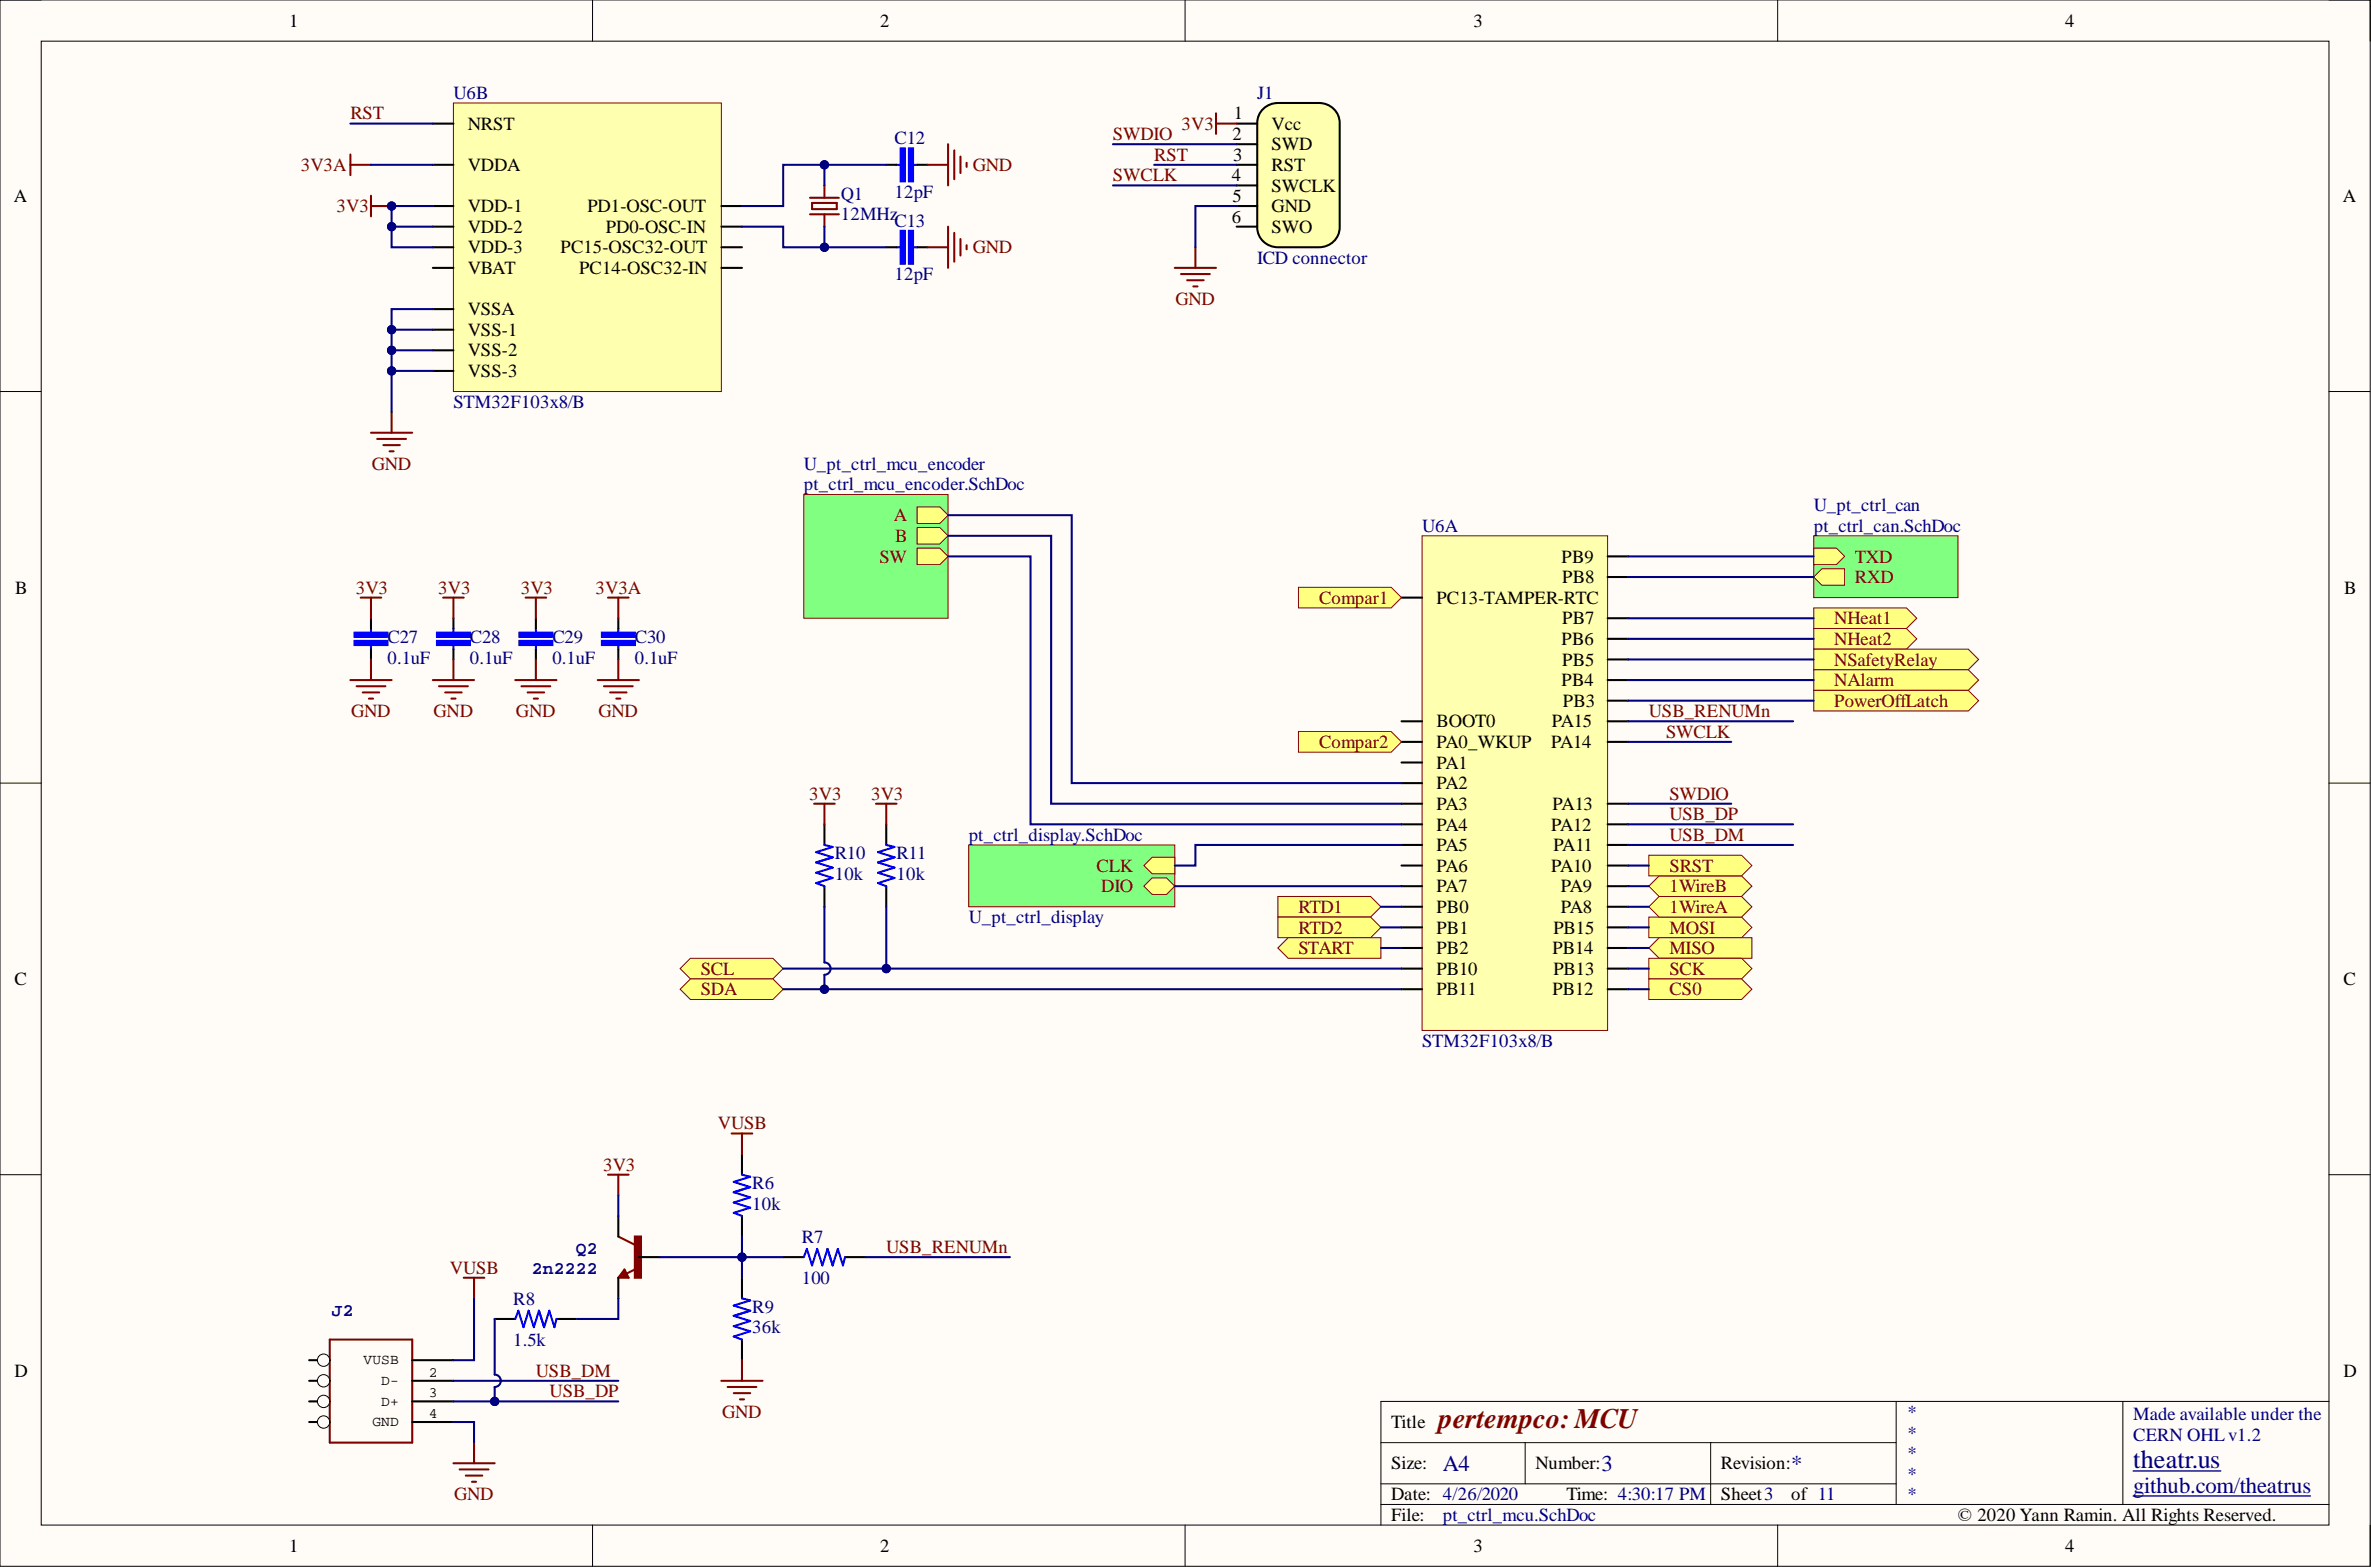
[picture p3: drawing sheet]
<svg xmlns="http://www.w3.org/2000/svg" width="292mm" height="193mm" viewBox="0 0 292 193" stroke-linecap="round" stroke-linejoin="round" font-family="sans-serif">
<defs><g id="words">
<text font-size="3.5" fill="#800000" x="177.2" y="175.9">pertempco: MCU</text>
<text font-size="3.2" fill="#000080" x="262.8" y="180.8">theatr.us</text>
<g font-size="2.8" fill="#000080">
<text x="177.7" y="181.1">A4</text>
<text x="197.3" y="181.1">3</text>
<text x="220.7" y="181.1">*</text>
<text x="262.8" y="183.9">github.com/theatrus</text>
</g>
<g font-size="2.3">
<text x="35.6" y="3.3">1</text>
<text x="108.4" y="3.3">2</text>
<text x="181.5" y="3.3">3</text>
<text x="254.4" y="3.3">4</text>
<text x="57.6" y="16">NRST</text>
<text x="151.8" y="17.3">2</text>
<text x="152" y="14.7">1</text>
<text x="156.7" y="16">Vcc</text>
<text x="57.6" y="21.1">VDDA</text>
<text x="151.8" y="22.3">4</text>
<text x="151.9" y="19.8">3</text>
<text x="156.7" y="18.5">SWD</text>
<text x="156.7" y="21.1">RST</text>
<text x="156.7" y="23.6">SWCLK</text>
<text x="1.7" y="24.9">A</text>
<text x="57.6" y="26.1">VDD-1</text>
<text x="57.6" y="28.7">VDD-2</text>
<text x="72.4" y="26.1">PD1-OSC-OUT</text>
<text x="74.7" y="28.7">PD0-OSC-IN</text>
<text x="151.8" y="27.4">6</text>
<text x="151.8" y="24.9">5</text>
<text x="156.7" y="26.1">GND</text>
<text x="156.7" y="28.7">SWO</text>
<text x="288.6" y="24.9">A</text>
<text x="57.6" y="31.2">VDD-3</text>
<text x="57.6" y="33.7">VBAT</text>
<text x="69.1" y="31.2">PC15-OSC32-OUT</text>
<text x="71.3" y="33.7">PC14-OSC32-IN</text>
<text x="57.6" y="41.4">VSS-1</text>
<text x="57.6" y="38.8">VSSA</text>
<text x="57.6" y="46.4">VSS-3</text>
<text x="57.6" y="43.9">VSS-2</text>
<text x="192.4" y="69.3">PB9</text>
<text x="192.5" y="71.8">PB8</text>
<text x="1.9" y="73.1">B</text>
<text x="177" y="74.4">PC13-TAMPER-RTC</text>
<text x="192.5" y="76.9">PB7</text>
<text x="288.8" y="73.1">B</text>
<text x="192.4" y="79.4">PB6</text>
<text x="192.5" y="82">PB5</text>
<text x="177" y="89.6">BOOT0</text>
<text x="191.2" y="89.6">PA15</text>
<text x="192.4" y="84.5">PB4</text>
<text x="192.6" y="87">PB3</text>
<text x="177" y="92.1">PA0_WKUP</text>
<text x="177" y="94.7">PA1</text>
<text x="191.1" y="92.1">PA14</text>
<text x="177" y="97.2">PA2</text>
<text x="177" y="99.7">PA3</text>
<text x="191.3" y="99.7">PA13</text>
<text x="177" y="102.3">PA4</text>
<text x="177" y="104.8">PA5</text>
<text x="177" y="107.4">PA6</text>
<text x="191.1" y="107.4">PA10</text>
<text x="191.1" y="102.3">PA12</text>
<text x="191.4" y="104.8">PA11</text>
<text x="177" y="109.9">PA7</text>
<text x="177" y="112.4">PB0</text>
<text x="192.3" y="112.4">PA8</text>
<text x="192.3" y="109.9">PA9</text>
<text x="177" y="115">PB1</text>
<text x="177" y="117.5">PB2</text>
<text x="191.3" y="117.5">PB14</text>
<text x="191.4" y="115">PB15</text>
<text x="1.8" y="121.3">C</text>
<text x="177" y="120">PB10</text>
<text x="177" y="122.6">PB11</text>
<text x="191.3" y="122.6">PB12</text>
<text x="191.4" y="120">PB13</text>
<text x="288.7" y="121.3">C</text>
<text x="1.8" y="169.5">D</text>
<text x="288.7" y="169.5">D</text>
<text x="171.4" y="175.9">Title</text>
<text x="171.4" y="181">Size:</text>
<text x="171.4" y="184.8">Date: 4/26/2020</text>
<text x="189.2" y="181">Number:</text>
<text x="193" y="184.8">Time: 4:30:17 PM</text>
<text x="212" y="181">Revision:</text>
<text x="212" y="184.8">Sheet3</text>
<text x="220.7" y="184.8">of 11</text>
<text x="35.6" y="191.1">1</text>
<text x="108.4" y="191.1">2</text>
<text x="171.4" y="187.3">File:</text>
<text x="181.5" y="191.1">3</text>
<text x="241.2" y="187.3">© 2020 Yann Ramin. All Rights Reserved.</text>
<text x="254.4" y="191.1">4</text>
</g>
<g font-size="2.3" fill="#800000">
<text x="43.2" y="14.7">RST</text>
<text x="137.1" y="17.3">SWDIO</text>
<text x="145.6" y="16">3V3</text>
<text x="37.1" y="21.1">3V3A</text>
<text x="119.8" y="21.1">GND</text>
<text x="137.1" y="22.3">SWCLK</text>
<text x="142.2" y="19.8">RST</text>
<text x="41.5" y="26.1">3V3</text>
<text x="119.8" y="31.2">GND</text>
<text x="144.8" y="37.6">GND</text>
<text x="45.8" y="57.9">GND</text>
<text x="110.1" y="64.2">A</text>
<text x="108.3" y="69.3">SW</text>
<text x="110.3" y="66.7">B</text>
<text x="228.5" y="69.3">TXD</text>
<text x="228.5" y="71.8">RXD</text>
<text x="43.8" y="73.1">3V3</text>
<text x="54" y="73.1">3V3</text>
<text x="64.2" y="73.1">3V3</text>
<text x="73.4" y="73.1">3V3A</text>
<text x="162.5" y="74.4">Compar1</text>
<text x="226" y="76.9">NHeat1</text>
<text x="226" y="79.4">NHeat2</text>
<text x="226" y="82">NSafetyRelay</text>
<text x="43.3" y="88.3">GND</text>
<text x="53.4" y="88.3">GND</text>
<text x="63.6" y="88.3">GND</text>
<text x="73.7" y="88.3">GND</text>
<text x="203.1" y="88.3">USB_RENUMn</text>
<text x="226" y="84.5">NAlarm</text>
<text x="226" y="87">PowerOffLatch</text>
<text x="162.5" y="92.1">Compar2</text>
<text x="205.2" y="90.9">SWCLK</text>
<text x="99.7" y="98.5">3V3</text>
<text x="107.3" y="98.5">3V3</text>
<text x="205.7" y="98.5">SWDIO</text>
<text x="205.7" y="101">USB_DP</text>
<text x="135.1" y="107.4">CLK</text>
<text x="205.7" y="103.5">USB_DM</text>
<text x="205.7" y="107.4">SRST</text>
<text x="135.7" y="109.9">DIO</text>
<text x="160" y="112.4">RTD1</text>
<text x="205.7" y="112.4">1WireA</text>
<text x="205.7" y="109.9">1WireB</text>
<text x="160" y="115">RTD2</text>
<text x="160" y="117.5">START</text>
<text x="205.7" y="115">MOSI</text>
<text x="205.7" y="117.5">MISO</text>
<text x="86.3" y="120">SCL</text>
<text x="86.3" y="122.6">SDA</text>
<text x="205.7" y="120">SCK</text>
<text x="205.7" y="122.6">CS0</text>
<text x="88.4" y="139.1">VUSB</text>
<text x="74.3" y="144.2">3V3</text>
<text x="109.2" y="154.3">USB_RENUMn</text>
<text x="55.4" y="156.8">VUSB</text>
<text x="66" y="169.5">USB_DM</text>
<text x="67.7" y="172.1">USB_DP</text>
<text x="89" y="174.6">GND</text>
<text x="55.9" y="184.8">GND</text>
</g>
<g font-size="2.3" fill="#000080">
<text x="55.9" y="12.2">U6B</text>
<text x="110.2" y="17.8">C12</text>
<text x="154.9" y="12.2">J1</text>
<text x="103.6" y="24.6">Q1</text>
<text x="103.6" y="27.1">12MHz</text>
<text x="110.2" y="24.4">12pF</text>
<text x="110.2" y="27.9">C13</text>
<text x="110.2" y="34.5">12pF</text>
<text x="154.9" y="32.5">ICD connector</text>
<text x="55.9" y="50.2">STM32F103x8/B</text>
<text x="99" y="57.9">U_pt_ctrl_mcu_encoder</text>
<text x="99" y="60.4">pt_ctrl_mcu_encoder.SchDoc</text>
<text x="175.2" y="65.5">U6A</text>
<text x="223.4" y="62.9">U_pt_ctrl_can</text>
<text x="223.4" y="65.5">pt_ctrl_can.SchDoc</text>
<text x="47.7" y="79.2">C27</text>
<text x="47.7" y="81.7">0.1uF</text>
<text x="57.9" y="79.2">C28</text>
<text x="57.9" y="81.7">0.1uF</text>
<text x="68" y="79.2">C29</text>
<text x="68" y="81.7">0.1uF</text>
<text x="78.2" y="79.2">C30</text>
<text x="78.2" y="81.7">0.1uF</text>
<text x="102.8" y="105.8">R10</text>
<text x="110.5" y="105.8">R11</text>
<text x="119.3" y="103.5">pt_ctrl_display.SchDoc</text>
<text x="102.8" y="108.4">10k</text>
<text x="110.5" y="108.4">10k</text>
<text x="119.3" y="113.7">U_pt_ctrl_display</text>
<text x="175.2" y="128.9">STM32F103x8/B</text>
<text x="92.7" y="146.4">R6</text>
<text x="92.7" y="149">10k</text>
<text x="98.8" y="153">R7</text>
<text x="63.2" y="160.6">R8</text>
<text x="92.7" y="161.7">R9</text>
<text x="98.8" y="158.1">100</text>
<text x="63.2" y="165.7">1.5k</text>
<text x="92.7" y="164.2">36k</text>
<text x="234.9" y="174.6">*</text>
<text x="234.9" y="177.1">*</text>
<text x="234.9" y="179.7">*</text>
<text x="262.8" y="177.4">CERN OHL v1.2</text>
<text x="262.8" y="174.9">Made available under the</text>
<text x="234.9" y="182.2">*</text>
<text x="234.9" y="184.8">*</text>
<text x="177.7" y="187.3">pt_ctrl_mcu.SchDoc</text>
</g>
<g font-size="2.2" fill="#000080">
<text x="70.9" y="154.4">Q2</text>
<text x="65.5" y="156.9">2n2222</text>
<text x="40.9" y="162">J2</text>
</g>
<g font-size="1.8">
<text x="44.8" y="168">VUSB</text>
<text x="47" y="170.5">D-</text>
<text x="47" y="173.1">D+</text>
<text x="52.8" y="169.5">2</text>
<text x="52.8" y="172.1">3</text>
<text x="45.9" y="175.6">GND</text>
<text x="52.8" y="174.6">4</text>
</g>
</g></defs>
<path d="M0 0h292v192.9h-292z" fill-rule="evenodd" fill="#fffcf8"/>
<path d="M0 0h292v192.9h-292z" fill="none" stroke="#000" stroke-width=".12"/>
<path d="M5.1 5.1h281.8v182.7h-281.8z" fill-rule="evenodd" fill="#fffcf8"/>
<g fill="none" stroke="#000" stroke-width=".12">
<path d="M0 0h5.1M73 0v5.1M146 0v5.1M219 0v5.1M286.9 0h5.1v5.1M5.1 5.1h281.8v182.7h-281.8zM0 48.2h5.1M286.9 48.2h5.1M0 96.4h5.1M286.9 96.4h5.1M0 144.7h5.1M286.9 144.7h5.1"/>
<path d="M170.1 177.7h63.5M187.9 177.7v5M210.7 177.7v7.6M233.6 172.6v12.7M261.5 172.6v12.7M286.9 172.6h-116.8v15.2M73 187.8v5.1M146 187.8v5.1M170.1 185.3h116.8M170.1 182.7h63.5M219 187.8v5.1M292 187.8v5.1"/>
</g>
<path d="M262.8 184.2h21.8M262.8 181.1h10.8" fill="none" stroke="#000080" stroke-width=".17"/>
<path d="M175.2 66h22.9v60.9h-22.9z" fill-rule="evenodd" fill="#ffffb0"/>
<path d="M175.2 66h22.9v60.9h-22.9z" fill="none" stroke="#800000" stroke-width=".12"/>
<g fill="none" stroke="#000" stroke-width=".25">
<path d="M172.7 73.6h2.5M198.1 78.7h2.5M198.1 76.1h2.5M198.1 71.1h2.5M198.1 68.5h2.5M172.7 91.4h2.5M172.7 93.9h2.5M172.7 96.4h2.5M172.7 99h2.5M172.7 88.8h2.5M198.1 91.4h2.5M198.1 99h2.5"/>
<path d="M198.1 88.8h2.5M198.1 86.3h2.5M198.1 83.7h2.5M198.1 81.2h2.5M172.7 101.5h2.5M172.7 104.1h2.5M172.7 106.6h2.5M172.7 109.1h2.5M172.7 111.7h2.5M172.7 114.2h2.5M172.7 116.7h2.5M172.7 119.3h2.5"/>
<path d="M198.1 101.5h2.5M198.1 104.1h2.5M198.1 106.6h2.5M198.1 109.1h2.5M198.1 111.7h2.5M198.1 114.2h2.5M198.1 116.7h2.5M198.1 119.3h2.5M172.7 121.8h2.5M198.1 121.8h2.5"/>
</g>
<path d="M55.9 12.7h33v35.5h-33z" fill-rule="evenodd" fill="#ffffb0"/>
<path d="M55.9 12.7h33v35.5h-33z" fill="none" stroke="#800000" stroke-width=".12"/>
<g fill="none" stroke="#000" stroke-width=".25">
<path d="M53.3 15.2h2.6M53.3 30.4h2.6M53.3 25.4h2.6M53.3 27.9h2.6M53.3 38.1h2.6M53.3 20.3h2.6M53.3 33h2.6M88.9 30.4h2.5M88.9 25.4h2.5M88.9 27.9h2.5M88.9 33h2.5M53.3 45.7h2.6"/>
<path d="M53.3 40.6h2.6M53.3 43.1h2.6"/>
</g>
<path d="M43.2 19v2.6M43.2 20.3h2.5M45.7 24.1v2.5M45.7 25.4h2.5M45.7 53.3h5.1M46.5 54.1h3.5M47.2 54.8h2.1M48 55.6h.5M48.2 50.8v2.5" fill="none" stroke="#800000" stroke-width=".25"/>
<circle cx="48.2" cy="25.4" r=".51" fill="#000080"/>
<circle cx="48.2" cy="25.4" r=".51" fill="none" stroke="#000080" stroke-width=".12"/>
<path d="M99.8 24.4h3.5M99.8 26.4h3.5M100 25h3.1v.8h-3.1zM101.6 22.8v1.6M101.6 26.4v1.5" fill="none" stroke="#800000" stroke-width=".25"/>
<path d="M110.5 20.3h.5M112.5 20.3h.5" fill="none" stroke="#00f" stroke-width=".25"/>
<path d="M112 18.3h.5v4h-.5z" fill-rule="evenodd" fill="#00f"/>
<path d="M112 18.3h.5v4h-.5z" fill="none" stroke="#00f" stroke-width=".25"/>
<path d="M111 18.3h.5v4h-.5z" fill-rule="evenodd" fill="#00f"/>
<path d="M111 18.3h.5v4h-.5zM110.5 30.4h.5M112.5 30.4h.5" fill="none" stroke="#00f" stroke-width=".25"/>
<path d="M109.2 20.3h1.3M113 20.3h1.3" fill="none" stroke="#000" stroke-width=".25"/>
<path d="M112 28.4h.5v4.1h-.5z" fill-rule="evenodd" fill="#00f"/>
<path d="M112 28.4h.5v4.1h-.5z" fill="none" stroke="#00f" stroke-width=".25"/>
<path d="M111 28.4h.5v4.1h-.5z" fill-rule="evenodd" fill="#00f"/>
<path d="M111 28.4h.5v4.1h-.5z" fill="none" stroke="#00f" stroke-width=".25"/>
<path d="M109.2 30.4h1.3M113 30.4h1.3" fill="none" stroke="#000" stroke-width=".25"/>
<path d="M116.8 17.8v5M117.6 18.5v3.6M118.3 19.3v2M114.3 20.3h2.5M114.3 30.4h2.5M116.8 27.9v5.1M117.6 28.7v3.5M118.3 29.4v2.1M119.1 20v.6M119.1 30.2v.5" fill="none" stroke="#800000" stroke-width=".25"/>
<path d="M119.3 104.1h25.4v7.6h-25.4z" fill-rule="evenodd" fill="#80ff80"/>
<path d="M119.3 104.1h25.4v7.6h-25.4z" fill="none" stroke="#800000" stroke-width=".12"/>
<path d="M140.9 109.1l1-1h1.8l1 1-1 1h-1.8z" fill-rule="evenodd" fill="#ffff80"/>
<path d="M140.9 109.1l1-1h1.8l1 1-1 1h-1.8z" fill="none" stroke="#800000" stroke-width=".12"/>
<path d="M140.9 106.6l1-1h2.8v2h-2.8z" fill-rule="evenodd" fill="#ffff80"/>
<path d="M140.9 106.6l1-1h2.8v2h-2.8z" fill="none" stroke="#800000" stroke-width=".12"/>
<path d="M155.4 13.6a2.59 2.59 0 0 1 2-.9h5.1a2.5 2.5 0 0 1 2.5 2.4v12.9a2.48 2.48 0 0 1-2.5 2.4h-5.1a2.51 2.51 0 0 1-2.5-2.4v-12.9l.1-.5 .1-.5z" fill="#ffffb0"/>
<path d="M152.3 15.2h2.6M152.3 17.8h2.6M155.4 13.6a2.59 2.59 0 0 1 2-.9h5.1a2.5 2.5 0 0 1 2.5 2.4v12.9a2.48 2.48 0 0 1-2.5 2.4h-5.1a2.51 2.51 0 0 1-2.5-2.4v-12.9l.1-.5 .1-.5zM152.3 20.3h2.6M152.3 22.8h2.6M152.3 25.4h2.6M152.3 27.9h2.6" fill="none" stroke="#000" stroke-width=".25"/>
<path d="M149.8 14v2.5M149.8 15.2h2.5M144.7 33h5.1M145.5 33.7h3.5M146.3 34.5h2M147 35.3h.5M147.3 30.4v2.6M76.2 152.3l2 1M76.9 156.3l.5 1h-1.2zM76.9 156.8l-.1 .3h.4l-.3-.5-.5 .6h.8M78.4 156.2l-1.2 .7" fill="none" stroke="#800000" stroke-width=".25"/>
<path d="M78.2 152.3h.8v5h-.8z" fill-rule="evenodd" fill="#800000"/>
<path d="M78.2 152.3h.8v5h-.8zM40.6 165h10.2v12.7h-10.2z" fill="none" stroke="#800000" stroke-width=".25"/>
<path d="M76.2 149.7v2.6M76.2 157.3v2.6M78.7 154.8h2.6M38.1 167.5h2.5M50.8 167.5h5.1M50.8 170h5.1M50.8 172.6h5.1M50.8 175.1h5.1" fill="none" stroke="#000" stroke-width=".25"/>
<circle cx="39.9" cy="167.5" r=".76" fill="#f8fcff"/>
<circle cx="39.9" cy="167.5" r=".76" fill="none" stroke="#000" stroke-width=".12"/>
<path d="M38.1 170h2.5" fill="none" stroke="#000" stroke-width=".25"/>
<circle cx="39.9" cy="170" r=".76" fill="#f8fcff"/>
<circle cx="39.9" cy="170" r=".76" fill="none" stroke="#000" stroke-width=".12"/>
<path d="M38.1 172.6h2.5" fill="none" stroke="#000" stroke-width=".25"/>
<circle cx="39.9" cy="172.6" r=".76" fill="#f8fcff"/>
<circle cx="39.9" cy="172.6" r=".76" fill="none" stroke="#000" stroke-width=".12"/>
<path d="M38.1 175.1h2.5" fill="none" stroke="#000" stroke-width=".25"/>
<circle cx="39.9" cy="175.1" r=".76" fill="#f8fcff"/>
<circle cx="39.9" cy="175.1" r=".76" fill="none" stroke="#000" stroke-width=".12"/>
<g fill="none" stroke="#800000" stroke-width=".25">
<path d="M90.1 139.6h2.6M91.4 139.6v2.5M57.1 157.3h2.6M58.4 157.3v2.6M74.9 144.7h2.5M76.2 144.7v2.5M58.4 177.7v2.5M88.9 170h5M89.6 170.8h3.6M90.4 171.6h2M91.2 172.3h.5M91.4 167.5v2.5"/>
<path d="M55.9 180.2h5M56.6 181h3.6M57.4 181.7h2M58.1 182.5h.6"/>
</g>
<path d="M91.4 142.1v2.6M91.4 149.7v2.6M91.4 157.3v2.6M96.5 154.8h2.5M104.1 154.8h2.5M60.9 162.4h2.6M68.6 162.4h2.5M91.4 165v2.5" fill="none" stroke="#000" stroke-width=".25"/>
<path d="M91.4 144.7l1 .2-2 .6 2 .7-2 .6 2 .7-2 .6 2 .6-2 .7 1 .3M91.4 159.9l1 .2-2 .7 2 .6-2 .6 2 .7-2 .6 2 .6-2 .7 1 .4M99 154.8l.4-1 .6 2 .7-2 .6 2 .6-2 .7 2 .6-2 .7 2 .2-1M63.5 162.4l.4-1 .6 2 .6-2 .7 2 .6-2 .6 2 .7-2 .6 2 .3-1" fill="none" stroke="#00f" stroke-width=".25"/>
<path d="M92.4 146.2l-2 .6M101.9 153.8l.7 2M66.4 161.4l.6 2M92.4 161.4l-2 .6" fill="none" stroke="#0c0087" stroke-width=".25"/>
<path d="M223.4 66h17.8v7.6h-17.8z" fill-rule="evenodd" fill="#80ff80"/>
<path d="M223.4 66h17.8v7.6h-17.8z" fill="none" stroke="#800000" stroke-width=".12"/>
<path d="M223.4 67.5h2.8l1.1 1-1.1 1h-2.8z" fill-rule="evenodd" fill="#ffff80"/>
<path d="M223.4 67.5h2.8l1.1 1-1.1 1h-2.8z" fill="none" stroke="#800000" stroke-width=".12"/>
<path d="M223.4 71.1l1.1-1.1h2.8v2.1h-2.8z" fill-rule="evenodd" fill="#ffff80"/>
<path d="M223.4 71.1l1.1-1.1h2.8v2.1h-2.8z" fill="none" stroke="#800000" stroke-width=".12"/>
<path d="M157.4 110.4h11.5l1.2 1.3-1.2 1.2h-11.5z" fill-rule="evenodd" fill="#ffff80"/>
<path d="M157.4 110.4h11.5l1.2 1.3-1.2 1.2h-11.5z" fill="none" stroke="#800000" stroke-width=".12"/>
<path d="M157.4 112.9h11.5l1.2 1.3-1.2 1.3h-11.5z" fill-rule="evenodd" fill="#ffff80"/>
<path d="M157.4 112.9h11.5l1.2 1.3-1.2 1.3h-11.5z" fill="none" stroke="#800000" stroke-width=".12"/>
<path d="M55.9 77.4v.5M55.9 79.4v.5" fill="none" stroke="#00f" stroke-width=".25"/>
<path d="M53.8 78.9h4.1v.5h-4.1z" fill-rule="evenodd" fill="#00f"/>
<path d="M53.8 78.9h4.1v.5h-4.1z" fill="none" stroke="#00f" stroke-width=".25"/>
<path d="M53.8 77.9h4.1v.5h-4.1z" fill-rule="evenodd" fill="#00f"/>
<path d="M53.8 77.9h4.1v.5h-4.1zM76.2 77.4v.5M76.2 79.4v.5" fill="none" stroke="#00f" stroke-width=".25"/>
<path d="M55.9 76.1v1.3M55.9 79.9v1.3" fill="none" stroke="#000" stroke-width=".25"/>
<path d="M74.1 78.9h4.1v.5h-4.1z" fill-rule="evenodd" fill="#00f"/>
<path d="M74.1 78.9h4.1v.5h-4.1z" fill="none" stroke="#00f" stroke-width=".25"/>
<path d="M74.1 77.9h4.1v.5h-4.1z" fill-rule="evenodd" fill="#00f"/>
<path d="M45.7 77.4v.5M45.7 79.4v.5M74.1 77.9h4.1v.5h-4.1z" fill="none" stroke="#00f" stroke-width=".25"/>
<path d="M76.2 76.1v1.3M76.2 79.9v1.3" fill="none" stroke="#000" stroke-width=".25"/>
<g fill="none" stroke="#800000" stroke-width=".25">
<path d="M54.6 73.6h2.5M55.9 73.6v2.5M74.9 73.6h2.5M76.2 73.6v2.5M53.3 83.7h5.1M54.1 84.5h3.5M54.8 85.3h2.1M55.6 86h.5M55.9 81.2v2.5M73.6 83.7h5.1M74.4 84.5h3.6M75.2 85.3h2"/>
<path d="M75.9 86h.5M76.2 81.2v2.5"/>
</g>
<path d="M43.7 78.9h4v.5h-4z" fill-rule="evenodd" fill="#00f"/>
<path d="M43.7 78.9h4v.5h-4z" fill="none" stroke="#00f" stroke-width=".25"/>
<path d="M43.7 77.9h4v.5h-4z" fill-rule="evenodd" fill="#00f"/>
<path d="M43.7 77.9h4v.5h-4zM66 77.4v.5M66 79.4v.5" fill="none" stroke="#00f" stroke-width=".25"/>
<path d="M45.7 76.1v1.3M45.7 79.9v1.3" fill="none" stroke="#000" stroke-width=".25"/>
<path d="M44.4 73.6h2.6M45.7 73.6v2.5M43.2 83.7h5M43.9 84.5h3.6M44.7 85.3h2M45.5 86h.5M45.7 81.2v2.5" fill="none" stroke="#800000" stroke-width=".25"/>
<path d="M64 78.9h4v.5h-4z" fill-rule="evenodd" fill="#00f"/>
<path d="M64 78.9h4v.5h-4z" fill="none" stroke="#00f" stroke-width=".25"/>
<path d="M64 77.9h4v.5h-4z" fill-rule="evenodd" fill="#00f"/>
<path d="M64 77.9h4v.5h-4zM101.6 104.1l1 .2-2 .6 2 .7-2 .6 2 .6-2 .7 2 .6-2 .6 1 .4M109.2 104.1l1 .2-2 .6 2 .7-2 .6 2 .6-2 .7 2 .6-2 .6 1 .4" fill="none" stroke="#00f" stroke-width=".25"/>
<path d="M66 76.1v1.3M66 79.9v1.3M101.6 101.5v2.6M101.6 109.1v2.6M109.2 101.5v2.6M109.2 109.1v2.6" fill="none" stroke="#000" stroke-width=".25"/>
<path d="M64.7 73.6h2.6M66 73.6v2.5M63.5 83.7h5.1M64.2 84.5h3.6M65 85.3h2M65.8 86h.5M66 81.2v2.5M100.3 99h2.5M101.6 99v2.5M107.9 99h2.6M109.2 99v2.5" fill="none" stroke="#800000" stroke-width=".25"/>
<path d="M102.6 105.6l-2 .6M110.2 105.6l-2 .6" fill="none" stroke="#0c0087" stroke-width=".25"/>
<path d="M83.8 119.3l1.3-1.3h10.1l1.3 1.3-1.3 1.2h-10.1z" fill-rule="evenodd" fill="#ffff80"/>
<path d="M83.8 119.3l1.3-1.3h10.1l1.3 1.3-1.3 1.2h-10.1z" fill="none" stroke="#800000" stroke-width=".12"/>
<path d="M83.8 121.8l1.3-1.3h10.1l1.3 1.3-1.3 1.3h-10.1z" fill-rule="evenodd" fill="#ffff80"/>
<path d="M83.8 121.8l1.3-1.3h10.1l1.3 1.3-1.3 1.3h-10.1z" fill="none" stroke="#800000" stroke-width=".12"/>
<path d="M203.1 112.9h11.5l1.2 1.3-1.2 1.3h-11.5z" fill-rule="evenodd" fill="#ffff80"/>
<path d="M203.1 112.9h11.5l1.2 1.3-1.2 1.3h-11.5z" fill="none" stroke="#800000" stroke-width=".12"/>
<path d="M203.1 116.7l1.3-1.2h11.4v2.5h-11.4z" fill-rule="evenodd" fill="#ffff80"/>
<path d="M203.1 116.7l1.3-1.2h11.4v2.5h-11.4z" fill="none" stroke="#800000" stroke-width=".12"/>
<path d="M203.1 118h11.5l1.2 1.3-1.2 1.2h-11.5z" fill-rule="evenodd" fill="#ffff80"/>
<path d="M203.1 118h11.5l1.2 1.3-1.2 1.2h-11.5z" fill="none" stroke="#800000" stroke-width=".12"/>
<path d="M203.1 120.5h11.5l1.2 1.3-1.2 1.3h-11.5z" fill-rule="evenodd" fill="#ffff80"/>
<path d="M203.1 120.5h11.5l1.2 1.3-1.2 1.3h-11.5z" fill="none" stroke="#800000" stroke-width=".12"/>
<path d="M99 60.9h17.8v15.2h-17.8z" fill-rule="evenodd" fill="#80ff80"/>
<path d="M99 60.9h17.8v15.2h-17.8z" fill="none" stroke="#800000" stroke-width=".12"/>
<path d="M113 62.4h2.8l1 1-1 1.1h-2.8z" fill-rule="evenodd" fill="#ffff80"/>
<path d="M113 62.4h2.8l1 1-1 1.1h-2.8z" fill="none" stroke="#800000" stroke-width=".12"/>
<path d="M113 65h2.8l1 1-1 1h-2.8z" fill-rule="evenodd" fill="#ffff80"/>
<path d="M113 65h2.8l1 1-1 1h-2.8z" fill="none" stroke="#800000" stroke-width=".12"/>
<path d="M113 67.5h2.8l1 1-1 1h-2.8z" fill-rule="evenodd" fill="#ffff80"/>
<path d="M113 67.5h2.8l1 1-1 1h-2.8z" fill="none" stroke="#800000" stroke-width=".12"/>
<path d="M203.1 111.7l1.3-1.3h10.2l1.2 1.3-1.2 1.2h-10.2z" fill-rule="evenodd" fill="#ffff80"/>
<path d="M203.1 111.7l1.3-1.3h10.2l1.2 1.3-1.2 1.2h-10.2z" fill="none" stroke="#800000" stroke-width=".12"/>
<path d="M203.1 109.1l1.3-1.2h10.2l1.2 1.2-1.2 1.3h-10.2z" fill-rule="evenodd" fill="#ffff80"/>
<path d="M203.1 109.1l1.3-1.2h10.2l1.2 1.2-1.2 1.3h-10.2z" fill="none" stroke="#800000" stroke-width=".12"/>
<path d="M203.1 105.3h11.5l1.2 1.3-1.2 1.3h-11.5z" fill-rule="evenodd" fill="#ffff80"/>
<path d="M203.1 105.3h11.5l1.2 1.3-1.2 1.3h-11.5z" fill="none" stroke="#800000" stroke-width=".12"/>
<path d="M157.4 116.7l1.3-1.2h11.4v2.5h-11.4z" fill-rule="evenodd" fill="#ffff80"/>
<path d="M157.4 116.7l1.3-1.2h11.4v2.5h-11.4z" fill="none" stroke="#800000" stroke-width=".12"/>
<path d="M223.4 74.9h11.5l1.2 1.2-1.2 1.3h-11.5z" fill-rule="evenodd" fill="#ffff80"/>
<path d="M223.4 74.9h11.5l1.2 1.2-1.2 1.3h-11.5z" fill="none" stroke="#800000" stroke-width=".12"/>
<path d="M223.4 77.4h11.5l1.2 1.3-1.2 1.2h-11.5z" fill-rule="evenodd" fill="#ffff80"/>
<path d="M223.4 77.4h11.5l1.2 1.3-1.2 1.2h-11.5z" fill="none" stroke="#800000" stroke-width=".12"/>
<path d="M223.4 79.9h19.1l1.3 1.3-1.3 1.3h-19.1z" fill-rule="evenodd" fill="#ffff80"/>
<path d="M223.4 79.9h19.1l1.3 1.3-1.3 1.3h-19.1z" fill="none" stroke="#800000" stroke-width=".12"/>
<path d="M223.4 82.5h19.1l1.3 1.2-1.3 1.3h-19.1z" fill-rule="evenodd" fill="#ffff80"/>
<path d="M223.4 82.5h19.1l1.3 1.2-1.3 1.3h-19.1z" fill="none" stroke="#800000" stroke-width=".12"/>
<path d="M223.4 85h19.1l1.3 1.3-1.3 1.3h-19.1z" fill-rule="evenodd" fill="#ffff80"/>
<path d="M223.4 85h19.1l1.3 1.3-1.3 1.3h-19.1z" fill="none" stroke="#800000" stroke-width=".12"/>
<path d="M160 72.3h11.4l1.3 1.3-1.3 1.3h-11.4z" fill-rule="evenodd" fill="#ffff80"/>
<path d="M160 72.3h11.4l1.3 1.3-1.3 1.3h-11.4z" fill="none" stroke="#800000" stroke-width=".12"/>
<path d="M160 90.1h11.4l1.3 1.3-1.3 1.2h-11.4z" fill-rule="evenodd" fill="#ffff80"/>
<path d="M160 90.1h11.4l1.3 1.3-1.3 1.2h-11.4z" fill="none" stroke="#800000" stroke-width=".12"/>
<path d="M43.2 15.2h10.1M45.7 20.3h7.6M48.2 45.7h5.1M76.2 147.2v2.5" fill="none" stroke="#000080" stroke-width=".25"/>
<circle cx="48.2" cy="45.7" r=".51" fill="#000080"/>
<circle cx="48.2" cy="45.7" r=".51" fill="none" stroke="#000080" stroke-width=".12"/>
<path d="M48.2 43.1h5.1" fill="none" stroke="#000080" stroke-width=".25"/>
<circle cx="48.2" cy="43.1" r=".51" fill="#000080"/>
<circle cx="48.2" cy="43.1" r=".51" fill="none" stroke="#000080" stroke-width=".12"/>
<path d="M53.3 40.6h-5.1v10.2" fill="none" stroke="#000080" stroke-width=".25"/>
<circle cx="48.2" cy="40.6" r=".51" fill="#000080"/>
<circle cx="48.2" cy="40.6" r=".51" fill="none" stroke="#000080" stroke-width=".12"/>
<circle cx="48.2" cy="43.1" r=".51" fill="#000080"/>
<circle cx="48.2" cy="43.1" r=".51" fill="none" stroke="#000080" stroke-width=".12"/>
<circle cx="48.2" cy="45.7" r=".51" fill="#000080"/>
<circle cx="48.2" cy="45.7" r=".51" fill="none" stroke="#000080" stroke-width=".12"/>
<path d="M53.3 38.1h-5.1v2.5" fill="none" stroke="#000080" stroke-width=".25"/>
<circle cx="48.2" cy="40.6" r=".51" fill="#000080"/>
<circle cx="48.2" cy="40.6" r=".51" fill="none" stroke="#000080" stroke-width=".12"/>
<path d="M48.2 27.9v2.5h5.1" fill="none" stroke="#000080" stroke-width=".25"/>
<circle cx="48.2" cy="27.9" r=".51" fill="#000080"/>
<circle cx="48.2" cy="27.9" r=".51" fill="none" stroke="#000080" stroke-width=".12"/>
<path d="M53.3 25.4h-5.1v2.5h5.1" fill="none" stroke="#000080" stroke-width=".25"/>
<circle cx="48.2" cy="27.9" r=".51" fill="#000080"/>
<circle cx="48.2" cy="27.9" r=".51" fill="none" stroke="#000080" stroke-width=".12"/>
<circle cx="48.2" cy="25.4" r=".51" fill="#000080"/>
<circle cx="48.2" cy="25.4" r=".51" fill="none" stroke="#000080" stroke-width=".12"/>
<path d="M55.9 175.1h2.5v2.6M55.9 172.6h20.3" fill="none" stroke="#000080" stroke-width=".25"/>
<circle cx="60.9" cy="172.6" r=".51" fill="#000080"/>
<circle cx="60.9" cy="172.6" r=".51" fill="none" stroke="#000080" stroke-width=".12"/>
<path d="M58.4 159.9v7.6h-2.5M76.2 159.9v2.5h-5.1M81.3 154.8h10.1v2.5M55.9 170h20.3" fill="none" stroke="#000080" stroke-width=".25"/>
<circle cx="91.4" cy="154.8" r=".51" fill="#000080"/>
<circle cx="91.4" cy="154.8" r=".51" fill="none" stroke="#000080" stroke-width=".12"/>
<path d="M91.4 154.8h5.1" fill="none" stroke="#000080" stroke-width=".25"/>
<circle cx="91.4" cy="154.8" r=".51" fill="#000080"/>
<circle cx="91.4" cy="154.8" r=".51" fill="none" stroke="#000080" stroke-width=".12"/>
<path d="M91.4 27.9h5.1v2.5h5.1v-2.5" fill="none" stroke="#000080" stroke-width=".25"/>
<circle cx="101.6" cy="30.4" r=".51" fill="#000080"/>
<circle cx="101.6" cy="30.4" r=".51" fill="none" stroke="#000080" stroke-width=".12"/>
<path d="M101.6 22.8v-2.5h-5.1v5.1h-5.1" fill="none" stroke="#000080" stroke-width=".25"/>
<circle cx="101.6" cy="20.3" r=".51" fill="#000080"/>
<circle cx="101.6" cy="20.3" r=".51" fill="none" stroke="#000080" stroke-width=".12"/>
<path d="M96.5 121.8h5.1" fill="none" stroke="#000080" stroke-width=".25"/>
<circle cx="101.6" cy="121.8" r=".51" fill="#000080"/>
<circle cx="101.6" cy="121.8" r=".51" fill="none" stroke="#000080" stroke-width=".12"/>
<path d="M96.5 119.3h12.7" fill="none" stroke="#000080" stroke-width=".25"/>
<circle cx="109.2" cy="119.3" r=".51" fill="#000080"/>
<circle cx="109.2" cy="119.3" r=".51" fill="none" stroke="#000080" stroke-width=".12"/>
<path d="M101.6 111.7v6.8a.76 .76 0 0 1 .7 .8 .76 .76 0 0 1-.7 .7v1.8h71.1" fill="none" stroke="#000080" stroke-width=".25"/>
<circle cx="101.6" cy="121.8" r=".51" fill="#000080"/>
<circle cx="101.6" cy="121.8" r=".51" fill="none" stroke="#000080" stroke-width=".12"/>
<path d="M101.6 30.4h7.6" fill="none" stroke="#000080" stroke-width=".25"/>
<circle cx="101.6" cy="30.4" r=".51" fill="#000080"/>
<circle cx="101.6" cy="30.4" r=".51" fill="none" stroke="#000080" stroke-width=".12"/>
<path d="M101.6 20.3h7.6" fill="none" stroke="#000080" stroke-width=".25"/>
<circle cx="101.6" cy="20.3" r=".51" fill="#000080"/>
<circle cx="101.6" cy="20.3" r=".51" fill="none" stroke="#000080" stroke-width=".12"/>
<path d="M109.2 111.7v7.6h63.5M106.6 154.8h17.8" fill="none" stroke="#000080" stroke-width=".25"/>
<circle cx="109.2" cy="119.3" r=".51" fill="#000080"/>
<circle cx="109.2" cy="119.3" r=".51" fill="none" stroke="#000080" stroke-width=".12"/>
<g fill="none" stroke="#000080" stroke-width=".25">
<path d="M137.1 17.8h15.2M137.1 22.8h15.2M142.2 20.3h10.1M152.3 25.4h-5v5M116.8 68.5h10.2v33h45.7M116.8 66h12.7v33h43.2M116.8 63.4h15.2v33h40.7M200.6 78.7h22.8M200.6 76.1h22.8M200.6 71.1h22.8M200.6 68.5h22.8M200.6 99h12.7"/>
<path d="M200.6 91.4h12.7M200.6 88.8h20.3M200.6 86.3h22.8M200.6 83.7h22.8M200.6 81.2h22.8M144.7 109.1h28M170.1 116.7h2.6M170.1 114.2h2.6M170.1 111.7h2.6M172.7 104.1h-25.4v2.5h-2.6M200.6 109.1h2.5M200.6 116.7h2.5"/>
<path d="M200.6 114.2h2.5M200.6 111.7h2.5M200.6 119.3h2.5M200.6 106.6h2.5M200.6 104.1h20.3M200.6 101.5h20.3M200.6 121.8h2.5M60.9 162.4v6.9a.76 .76 0 0 1 .8 .7 .76 .76 0 0 1-.8 .8v1.8"/>
</g>
<circle cx="60.9" cy="172.6" r=".51" fill="#000080"/>
<circle cx="60.9" cy="172.6" r=".51" fill="none" stroke="#000080" stroke-width=".12"/>
<path d="M91.4 152.3v2.5" fill="none" stroke="#000080" stroke-width=".25"/>
<circle cx="91.4" cy="154.8" r=".51" fill="#000080"/>
<circle cx="91.4" cy="154.8" r=".51" fill="none" stroke="#000080" stroke-width=".12"/>
<use href="#words"/>
</svg>
